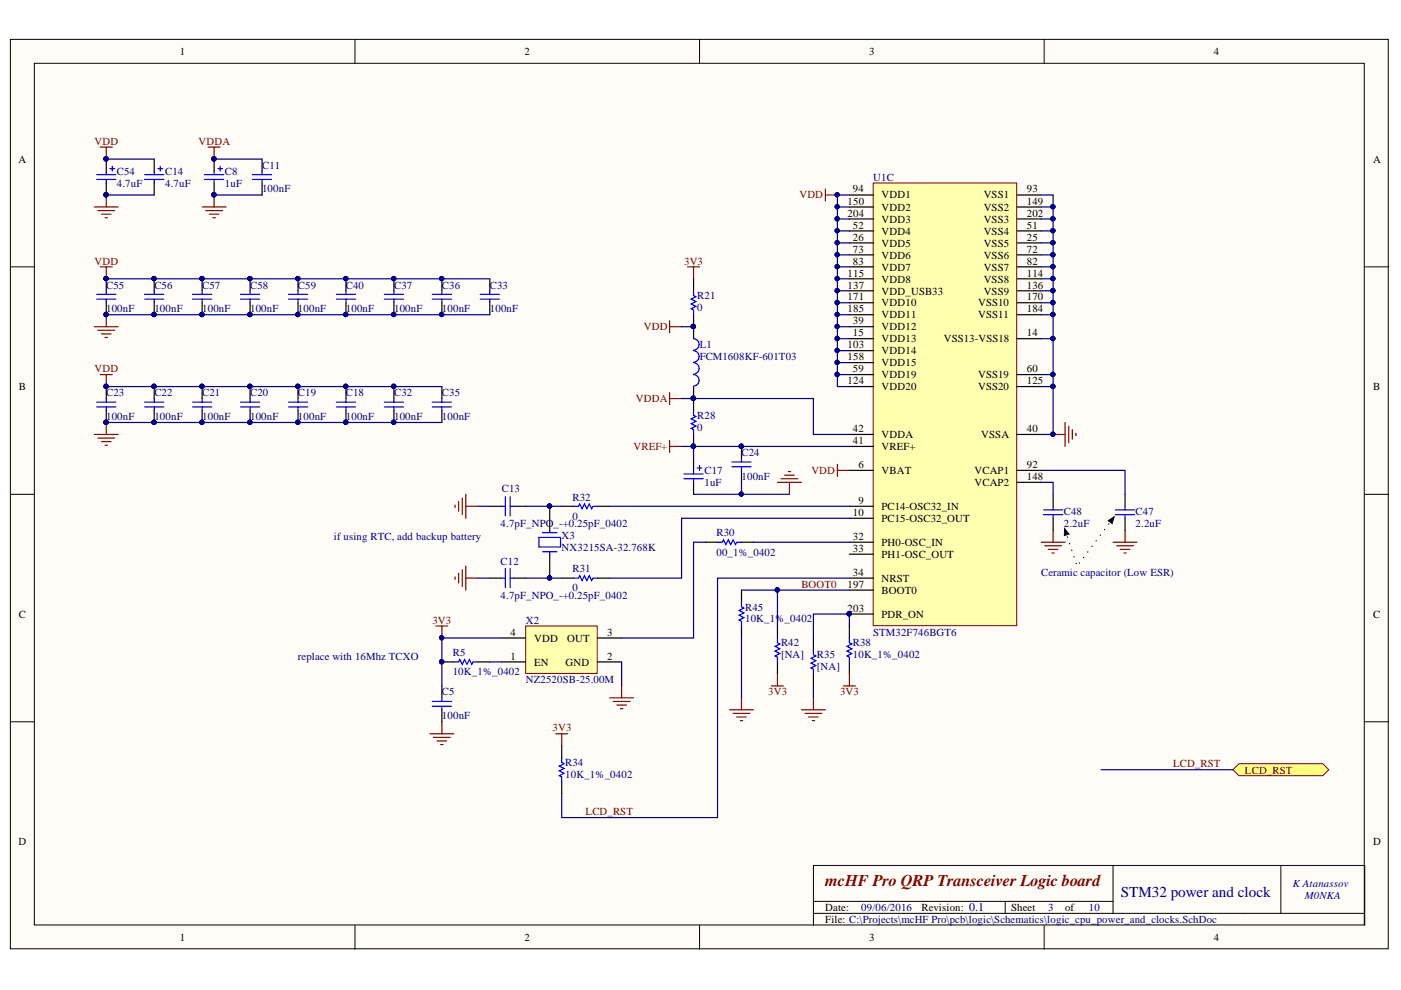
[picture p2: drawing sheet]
<svg xmlns="http://www.w3.org/2000/svg" width="297mm" height="210mm" viewBox="0 0 297 210" stroke-linecap="round" stroke-linejoin="round" font-family="sans-serif">
<defs><g id="words">
<text font-size="3.5" fill="#800000" x="175" y="187.8">mcHF Pro QRP Transceiver Logic board</text>
<text font-size="3.2" fill="#000080" x="237.7" y="190.2">STM32 power and clock</text>
<g font-size="2.3">
<text x="38.1" y="11.7">1</text>
<text x="111.2" y="11.7">2</text>
<text x="184.3" y="11.7">3</text>
<text x="257.4" y="11.7">4</text>
<text x="3.9" y="34.5">A</text>
<text x="291.1" y="34.5">A</text>
<text x="180.8" y="40.8">94</text>
<text x="217.7" y="40.8">93</text>
<text x="179.7" y="46">204</text>
<text x="179.7" y="43.4">150</text>
<text x="186.9" y="47.2">VDD3</text>
<text x="186.9" y="44.7">VDD2</text>
<text x="186.9" y="42.1">VDD1</text>
<text x="208.6" y="44.7">VSS2</text>
<text x="208.6" y="42.1">VSS1</text>
<text x="208.6" y="47.2">VSS3</text>
<text x="217.7" y="43.4">149</text>
<text x="217.7" y="46">202</text>
<text x="180.8" y="48.5">52</text>
<text x="180.8" y="51">26</text>
<text x="180.8" y="53.6">73</text>
<text x="186.9" y="49.8">VDD4</text>
<text x="186.9" y="52.3">VDD5</text>
<text x="208.6" y="49.8">VSS4</text>
<text x="208.6" y="52.3">VSS5</text>
<text x="217.7" y="48.5">51</text>
<text x="217.7" y="51">25</text>
<text x="217.7" y="53.6">72</text>
<text x="179.7" y="58.6">115</text>
<text x="180.8" y="56.1">83</text>
<text x="186.9" y="54.8">VDD6</text>
<text x="186.9" y="57.4">VDD7</text>
<text x="186.9" y="59.9">VDD8</text>
<text x="208.6" y="54.8">VSS6</text>
<text x="208.6" y="57.4">VSS7</text>
<text x="208.6" y="59.9">VSS8</text>
<text x="217.7" y="56.1">82</text>
<text x="217.7" y="58.6">114</text>
<text x="179.7" y="63.7">171</text>
<text x="179.7" y="61.2">137</text>
<text x="186.9" y="65">VDD10</text>
<text x="186.9" y="62.4">VDD_USB33</text>
<text x="207.4" y="65">VSS10</text>
<text x="208.6" y="62.4">VSS9</text>
<text x="217.7" y="63.7">170</text>
<text x="217.7" y="61.2">136</text>
<text x="179.7" y="66.2">185</text>
<text x="180.8" y="68.8">39</text>
<text x="180.8" y="71.3">15</text>
<text x="186.9" y="67.5">VDD11</text>
<text x="186.9" y="70">VDD12</text>
<text x="207.4" y="67.5">VSS11</text>
<text x="217.7" y="66.2">184</text>
<text x="217.7" y="71.3">14</text>
<text x="179.7" y="73.8">103</text>
<text x="179.7" y="76.4">158</text>
<text x="186.9" y="72.6">VDD13</text>
<text x="186.9" y="75.1">VDD14</text>
<text x="186.9" y="77.7">VDD15</text>
<text x="200.1" y="72.6">VSS13-VSS18</text>
<text x="4" y="82.7">B</text>
<text x="179.7" y="81.5">124</text>
<text x="180.8" y="78.9">59</text>
<text x="186.9" y="82.7">VDD20</text>
<text x="186.9" y="80.2">VDD19</text>
<text x="207.4" y="80.2">VSS19</text>
<text x="207.4" y="82.7">VSS20</text>
<text x="217.7" y="78.9">60</text>
<text x="217.7" y="81.5">125</text>
<text x="291.1" y="82.7">B</text>
<text x="180.8" y="94.1">41</text>
<text x="180.8" y="91.6">42</text>
<text x="186.9" y="95.4">VREF+</text>
<text x="186.9" y="92.9">VDDA</text>
<text x="208.1" y="92.9">VSSA</text>
<text x="217.7" y="91.6">40</text>
<text x="182" y="99.2">6</text>
<text x="186.9" y="100.5">VBAT</text>
<text x="206.6" y="100.5">VCAP1</text>
<text x="217.7" y="101.7">148</text>
<text x="217.7" y="99.2">92</text>
<text x="182" y="106.9">9</text>
<text x="206.6" y="103">VCAP2</text>
<text x="180.8" y="109.4">10</text>
<text x="186.9" y="108.2">PC14-OSC32_IN</text>
<text x="186.9" y="110.7">PC15-OSC32_OUT</text>
<text x="180.8" y="114.5">32</text>
<text x="180.8" y="117">33</text>
<text x="186.9" y="115.8">PH0-OSC_IN</text>
<text x="186.9" y="118.3">PH1-OSC_OUT</text>
<text x="179.7" y="124.6">197</text>
<text x="180.8" y="122.1">34</text>
<text x="186.9" y="123.4">NRST</text>
<text x="186.9" y="125.9">BOOT0</text>
<text x="4" y="131">C</text>
<text x="179.7" y="129.7">203</text>
<text x="186.9" y="131">PDR_ON</text>
<text x="291.1" y="131">C</text>
<text x="108.3" y="134.8">4</text>
<text x="113.2" y="136">VDD</text>
<text x="120.3" y="136">OUT</text>
<text x="128.7" y="134.8">3</text>
<text x="108.3" y="139.8">1</text>
<text x="113.2" y="141.1">EN</text>
<text x="119.9" y="141.1">GND</text>
<text x="128.7" y="139.8">2</text>
<text x="3.9" y="179.2">D</text>
<text x="291.1" y="179.2">D</text>
<text x="175" y="193.2">Date:</text>
<text x="175" y="195.7">File: C:\Projects\mcHF Pro\pcb\logic\Schematics\logic_cpu_power_and_clocks.SchDoc</text>
<text x="195.4" y="193.2">Revision: 0.1</text>
<text x="214.4" y="193.2">Sheet</text>
<text x="225.8" y="193.2">of</text>
<text x="38.1" y="199.5">1</text>
<text x="111.2" y="199.5">2</text>
<text x="184.3" y="199.5">3</text>
<text x="257.4" y="199.5">4</text>
</g>
<g font-size="2.3" fill="#800000">
<text x="20" y="30.7">VDD</text>
<text x="42.1" y="30.7">VDDA</text>
<text x="169.5" y="42.1">VDD</text>
<text x="20" y="56.1">VDD</text>
<text x="145" y="56.1">3V3</text>
<text x="136.5" y="70">VDD</text>
<text x="20" y="78.9">VDD</text>
<text x="134.8" y="85.3">VDDA</text>
<text x="134.3" y="95.4">VREF+</text>
<text x="172" y="100.5">VDD</text>
<text x="169.9" y="124.6">BOOT0</text>
<text x="91.7" y="132.2">3V3</text>
<text x="162.9" y="147.4">3V3</text>
<text x="178.1" y="147.4">3V3</text>
<text x="117.1" y="155">3V3</text>
<text x="248.7" y="162.7">LCD_RST</text>
<text x="264" y="164">LCD_RST</text>
<text x="124.2" y="172.9">LCD_RST</text>
</g>
<g font-size="2.3" fill="#000080">
<text x="55.6" y="35.7">C11</text>
<text x="24.8" y="37">C54</text>
<text x="24.8" y="39.5">4.7uF</text>
<text x="35" y="37">C14</text>
<text x="35" y="39.5">4.7uF</text>
<text x="47.7" y="37">C8</text>
<text x="47.7" y="39.5">1uF</text>
<text x="55.6" y="40.8">100nF</text>
<text x="185.1" y="38.3">U1C</text>
<text x="22.5" y="61.2">C55</text>
<text x="32.7" y="61.2">C56</text>
<text x="42.9" y="61.2">C57</text>
<text x="53" y="61.2">C58</text>
<text x="63.2" y="61.2">C59</text>
<text x="73.3" y="61.2">C40</text>
<text x="83.6" y="61.2">C37</text>
<text x="93.7" y="61.2">C36</text>
<text x="103.9" y="61.2">C33</text>
<text x="147.8" y="63.5">R21</text>
<text x="147.8" y="66">0</text>
<text x="22.5" y="66.2">100nF</text>
<text x="32.7" y="66.2">100nF</text>
<text x="42.9" y="66.2">100nF</text>
<text x="53" y="66.2">100nF</text>
<text x="63.2" y="66.2">100nF</text>
<text x="73.3" y="66.2">100nF</text>
<text x="83.6" y="66.2">100nF</text>
<text x="93.7" y="66.2">100nF</text>
<text x="103.9" y="66.2">100nF</text>
<text x="148.3" y="73.8">L1</text>
<text x="148.3" y="76.4">FCM1608KF-601T03</text>
<text x="22.5" y="84">C23</text>
<text x="32.7" y="84">C22</text>
<text x="42.9" y="84">C21</text>
<text x="53" y="84">C20</text>
<text x="63.2" y="84">C19</text>
<text x="73.3" y="84">C18</text>
<text x="83.6" y="84">C32</text>
<text x="93.7" y="84">C35</text>
<text x="22.5" y="89.1">100nF</text>
<text x="32.7" y="89.1">100nF</text>
<text x="42.9" y="89.1">100nF</text>
<text x="53" y="89.1">100nF</text>
<text x="63.2" y="89.1">100nF</text>
<text x="73.3" y="89.1">100nF</text>
<text x="83.6" y="89.1">100nF</text>
<text x="93.7" y="89.1">100nF</text>
<text x="147.8" y="88.8">R28</text>
<text x="147.8" y="91.3">0</text>
<text x="149.4" y="100.5">C17</text>
<text x="157.2" y="96.7">C24</text>
<text x="157.2" y="101.7">100nF</text>
<text x="106.4" y="104.4">C13</text>
<text x="121.4" y="106.1">R32</text>
<text x="149.4" y="103">1uF</text>
<text x="106.1" y="111.7">4.7pF_NPO_-+0.25pF_0402</text>
<text x="121.4" y="110.2">0</text>
<text x="151.9" y="113.7">R30</text>
<text x="225.6" y="109.2">C48</text>
<text x="225.6" y="111.7">2.2uF</text>
<text x="240.8" y="109.2">C47</text>
<text x="240.8" y="111.7">2.2uF</text>
<text x="70.8" y="114.5">if using RTC, add backup battery</text>
<text x="106.1" y="119.8">C12</text>
<text x="119.1" y="114.2">X3</text>
<text x="119.1" y="116.8">NX3215SA-32.768K</text>
<text x="151.9" y="117.8">00_1%_0402</text>
<text x="121.4" y="121.3">R31</text>
<text x="121.4" y="125.4">0</text>
<text x="220.7" y="122.1">Ceramic capacitor (Low ESR)</text>
<text x="106.1" y="126.9">4.7pF_NPO_-+0.25pF_0402</text>
<text x="158" y="129.4">R45</text>
<text x="158" y="132">10K_1%_0402</text>
<text x="111.5" y="132.2">X2</text>
<text x="165.6" y="137.1">R42</text>
<text x="180.8" y="137.1">R38</text>
<text x="185.1" y="134.8">STM32F746BGT6</text>
<text x="63.2" y="139.8">replace with 16Mhz TCXO</text>
<text x="96" y="139.1">R5</text>
<text x="96" y="143.1">10K_1%_0402</text>
<text x="165.6" y="139.6">[NA]</text>
<text x="173.2" y="139.6">R35</text>
<text x="173.2" y="142.1">[NA]</text>
<text x="180.8" y="139.6">10K_1%_0402</text>
<text x="93.7" y="147.4">C5</text>
<text x="111.5" y="144.9">NZ2520SB-25.00M</text>
<text x="93.7" y="152.5">100nF</text>
<text x="119.8" y="162.4">R34</text>
<text x="119.8" y="165">10K_1%_0402</text>
<text x="274.1" y="188.1">K Atanassov</text>
<text x="276.6" y="190.6">M0NKA</text>
<text x="182.6" y="193.2">09/06/2016</text>
<text x="222.3" y="193.2">3</text>
<text x="230.9" y="193.2">10</text>
</g>
</g></defs>
<g fill="#fffcf8" stroke="#000" stroke-width=".21">
<path d="M2.2 8.3h292.1v192.9h-292.1z"/>
<path d="M7.3 13.4h282v182.7h-282z"/>
</g>
<g fill="none" stroke="#000" stroke-width=".21">
<path d="M75.3 8.3v5.1M148.3 8.3v5.1M221.4 8.3v5.1M2.2 56.6h5.1M289.4 56.6h5M2.2 104.8h5.1M225.7 112.1l.9 1.1-.9 .3zM235 110.4l1.2-.8-.4 1.4zM289.4 104.8h5M2.2 153h5.1M289.4 153h5M75.3 196.2v5.1"/>
<path d="M148.3 196.2v5.1M172.5 196.2v-12.7h116.9v12.7M172.5 193.7h116.9M172.5 191.1h63.5M213.1 191.1v2.6M221.4 196.2v5.1M236 183.5v10.2M271.6 183.5v10.2"/>
</g>
<g fill="none" stroke="#800000" stroke-width=".25">
<path d="M145.8 56.6h2.5M147 56.6v2.5M175 40.1v2.5M175 41.3h2.5M142 68v2.5M142 69.3h2.5M142 83.2v2.6M142 93.4v2.5M142 84.5h2.5M142 94.7h2.5M167.1 100h.5M177.5 98.5v2.5"/>
<path d="M177.5 99.7h2.6M223.3 92.1h2.5M225.8 89.6v5.1M226.6 90.3v3.6M227.3 91.1v2M228.1 91.9v.5M164.8 102.3h5.1M165.6 101.5h3.6M166.4 100.7h2M167.4 102.3v2.5M220.7 115h5.1M221.5 115.7h3.6"/>
<path d="M222.3 116.5h2M223 117.2h.5M223.3 112.4v2.6M236 115h5.1M236.8 115.7h3.5M237.5 116.5h2M238.3 117.2h.5M238.5 112.4v2.6"/>
</g>
<path d="M225.8 112.4l2.6 7.6M236 109.9l-7.6 10.1" fill="none" stroke="#000" stroke-width=".25" stroke-dasharray="0 1.4"/>
<path d="M225.7 112.1l.9 1.1-.9 .3zM235 110.4l1.2-.8-.4 1.4z" fill="#000"/>
<g fill="#000080" stroke="#000080" stroke-width=".21">
<circle cx="223.2" cy="92.1" r=".46"/>
<circle cx="157.2" cy="94.6" r=".46"/>
<circle cx="147" cy="69.2" r=".46"/>
<circle cx="177.5" cy="41.3" r=".46"/>
<circle cx="147" cy="84.4" r=".46"/>
<circle cx="147" cy="94.6" r=".46"/>
</g>
<path d="M147 59.1v2.6M147 66.7v5.1M147 82v5M147 92.1v2.6M147 97.2v2.5M157.2 94.7v2.5M157.2 99.7v2.6M147 102.3v2.5M223.3 104.8v2.5M223.3 109.9v2.5M238.5 104.8v2.5M238.5 109.9v2.5" fill="none" stroke="#000" stroke-width=".25"/>
<g fill="none" stroke="#00f" stroke-width=".25">
<path d="M147 71.8a1.22 1.22 0 0 1 1.2 1.2 1.22 1.22 0 0 1-1.2 1.2M147 74.3a1.23 1.23 0 0 1 1.2 1.3 1.23 1.23 0 0 1-1.2 1.2M147 76.9a1.22 1.22 0 0 1 1.2 1.2 1.22 1.22 0 0 1-1.2 1.2M147 79.4a1.22 1.22 0 0 1 1.2 1.2 1.22 1.22 0 0 1-1.2 1.3M147 61.7v1l.6 .2-1.1 .5 1.1 .5-1.1 .5 1.1 .6-1.1 .5 .5 .2v1M147 87v1.1l.6 .2-1.1 .5 1.1 .5-1.1 .5 1.1 .5-1.1 .5 .5 .3v1M147 99.7v.8M147.8 99.2h1M148.3 98.7v1M155.2 98h4M155.2 99h4M157.2 97.2v.8"/>
<path d="M157.2 99v.7M145 100.5h4.1M145 101.5h4.1M147 101.5v.8M221.3 108.1h4M221.3 109.1h4M223.3 107.3v.8M223.3 109.1v.8M236.5 108.1h4.1M236.5 109.1h4.1M238.5 107.3v.8M238.5 109.1v.8"/>
</g>
<path d="M185.1 38.8h30.5v93.9h-30.5z" fill="#ffffb0" stroke="#800000" stroke-width=".21"/>
<g fill="none" stroke="#000" stroke-width=".25">
<path d="M22.5 33.7v2.6M22.5 38.8v2.5M32.7 33.7v2.6M32.7 38.8v2.5M45.4 33.7v2.6M45.4 38.8v2.5M55.6 33.7v2.6M55.6 38.8v2.5M22.5 59.1v2.6M32.7 59.1v2.6M42.9 59.1v2.6M53 59.1v2.6"/>
<path d="M63.2 59.1v2.6M73.4 59.1v2.6M83.5 59.1v2.6M93.7 59.1v2.6M103.8 59.1v2.6M180.1 43.9h5.1M180.1 41.3h5.1M180.1 49h5.1M180.1 46.4h5.1M180.1 51.5h5.1M180.1 54h5.1M180.1 56.6h5.1"/>
<path d="M180.1 59.1h5.1M215.7 43.9h5M215.7 41.3h5M215.7 49h5M215.7 46.4h5M215.7 51.5h5M215.7 54h5M215.7 56.6h5M215.7 59.1h5M22.5 64.2v2.5M32.7 64.2v2.5M42.9 64.2v2.5"/>
<path d="M53 64.2v2.5M63.2 64.2v2.5M73.4 64.2v2.5M83.5 64.2v2.5M93.7 64.2v2.5M103.8 64.2v2.5M180.1 64.2h5.1M180.1 66.7h5.1M180.1 71.8h5.1M180.1 79.4h5.1M180.1 69.3h5.1M180.1 74.3h5.1"/>
<path d="M180.1 76.9h5.1M180.1 61.7h5.1M215.7 64.2h5M215.7 66.7h5M215.7 71.8h5M215.7 79.4h5M215.7 61.7h5M22.5 82v2.5M22.5 87v2.6M32.7 82v2.5M32.7 87v2.6M42.9 82v2.5"/>
<path d="M42.9 87v2.6M53 82v2.5M53 87v2.6M63.2 82v2.5M63.2 87v2.6M73.4 82v2.5M73.4 87v2.6M83.5 82v2.5M83.5 87v2.6M93.7 82v2.5M93.7 87v2.6M180.1 99.7h5.1"/>
<path d="M180.1 92.1h5.1M180.1 94.7h5.1M180.1 82h5.1M215.7 99.7h5M215.7 92.1h5M215.7 82h5M116.6 107.3v5.1M116.6 117.5v5.1M119.1 107.3h2.5M126.7 107.3h2.6M180.1 107.3h5.1M180.1 109.9h5.1"/>
<path d="M180.1 115h5.1M180.1 117.5h5.1M215.7 102.3h5M119.1 122.6h2.5M126.7 122.6h2.6M180.1 122.6h5.1M180.1 125.1h5.1M180.1 130.2h5.1"/>
</g>
<g fill="#000080" stroke="#000080" stroke-width=".21">
<circle cx="180" cy="130.1" r=".46"/>
<circle cx="22.5" cy="89.5" r=".46"/>
<circle cx="45.3" cy="33.7" r=".46"/>
<circle cx="45.3" cy="41.3" r=".46"/>
<circle cx="22.5" cy="66.7" r=".46"/>
<circle cx="22.5" cy="41.3" r=".46"/>
<circle cx="22.5" cy="59.1" r=".46"/>
<circle cx="32.6" cy="66.7" r=".46"/>
<circle cx="32.6" cy="59.1" r=".46"/>
<circle cx="42.8" cy="66.7" r=".46"/>
<circle cx="42.8" cy="59.1" r=".46"/>
<circle cx="53" cy="66.7" r=".46"/>
<circle cx="53" cy="59.1" r=".46"/>
<circle cx="63.1" cy="66.7" r=".46"/>
<circle cx="63.1" cy="59.1" r=".46"/>
<circle cx="73.3" cy="66.7" r=".46"/>
<circle cx="73.3" cy="59.1" r=".46"/>
<circle cx="83.5" cy="66.7" r=".46"/>
<circle cx="83.5" cy="59.1" r=".46"/>
<circle cx="93.6" cy="66.7" r=".46"/>
<circle cx="93.6" cy="59.1" r=".46"/>
<circle cx="22.5" cy="81.9" r=".46"/>
<circle cx="32.6" cy="89.5" r=".46"/>
<circle cx="32.6" cy="81.9" r=".46"/>
<circle cx="42.8" cy="89.5" r=".46"/>
<circle cx="42.8" cy="81.9" r=".46"/>
<circle cx="53" cy="89.5" r=".46"/>
<circle cx="53" cy="81.9" r=".46"/>
<circle cx="63.1" cy="89.5" r=".46"/>
<circle cx="63.1" cy="81.9" r=".46"/>
<circle cx="73.3" cy="89.5" r=".46"/>
<circle cx="73.3" cy="81.9" r=".46"/>
<circle cx="83.5" cy="89.5" r=".46"/>
<circle cx="83.5" cy="81.9" r=".46"/>
<circle cx="22.5" cy="33.7" r=".46"/>
<circle cx="116.5" cy="107.3" r=".46"/>
<circle cx="116.5" cy="122.5" r=".46"/>
</g>
<g fill="none" stroke="#800000" stroke-width=".25">
<path d="M21.3 31.2h2.5M22.5 31.2v2.5M44.1 31.2h2.6M45.4 31.2v2.5M20 43.9h5.1M20.7 44.6h3.6M21.3 56.6h2.5M21.5 45.4h2M22.3 46.2h.5M22.5 41.3v2.6M22.5 56.6v2.5M42.9 43.9h5"/>
<path d="M43.6 44.6h3.6M44.4 45.4h2M45.1 46.2h.6M45.4 41.3v2.6M20 69.3h5.1M20.7 70h3.6M21.3 79.4h2.5M21.5 70.8h2M22.3 71.6h.5M22.5 66.7v2.6M22.5 79.4v2.6M20 92.1h5.1"/>
<path d="M20.7 92.9h3.6M21.5 93.6h2M22.3 94.4h.5M22.5 89.6v2.5M96.5 107.1v.5M97.2 106.3v2.1M98 105.6v3.5M98.8 104.8v5.1M98.8 107.3h2.5M96.5 122.3v.5M97.2 121.6v2M98 120.8v3.6"/>
<path d="M98.8 120v5.1M98.8 122.6h2.5M154.7 150.5h5.1M155.4 151.3h3.6M156.2 152h2M157 152.8h.5M157.2 148v2.5M163.6 145.4h2.5M164.8 142.9v2.5"/>
</g>
<g fill="none" stroke="#00f" stroke-width=".25">
<path d="M20.5 37h4.1M20.5 38h4.1M22.5 36.3v.7M22.5 38v.8M23.3 35.8h1M23.8 35.3v1M30.7 37h4M30.7 38h4M32.7 36.3v.7M32.7 38v.8M33.5 35.8h1M34 35.3v1"/>
<path d="M43.4 37h4M43.4 38h4M45.4 36.3v.7M45.4 38v.8M46.2 35.8h1M46.7 35.3v1M53.5 37h4.1M53.5 38h4.1M55.6 36.3v.7M55.6 38v.8M20.5 62.4h4.1M20.5 63.4h4.1"/>
<path d="M22.5 61.7v.7M22.5 63.4v.8M30.7 62.4h4M30.7 63.4h4M32.7 61.7v.7M32.7 63.4v.8M40.8 62.4h4.1M40.8 63.4h4.1M42.9 61.7v.7M42.9 63.4v.8M51 62.4h4.1M51 63.4h4.1"/>
<path d="M53 61.7v.7M53 63.4v.8M61.2 62.4h4M61.2 63.4h4M63.2 61.7v.7M63.2 63.4v.8M71.3 62.4h4.1M71.3 63.4h4.1M73.4 61.7v.7M73.4 63.4v.8M81.5 62.4h4.1M81.5 63.4h4.1"/>
<path d="M83.5 61.7v.7M83.5 63.4v.8M91.6 62.4h4.1M91.6 63.4h4.1M93.7 61.7v.7M93.7 63.4v.8M101.8 62.4h4.1M101.8 63.4h4.1M103.8 61.7v.7M103.8 63.4v.8M20.5 85.3h4.1M20.5 86.3h4.1"/>
<path d="M22.5 84.5v.8M22.5 86.3v.7M30.7 85.3h4M30.7 86.3h4M32.7 84.5v.8M32.7 86.3v.7M40.8 85.3h4.1M40.8 86.3h4.1M42.9 84.5v.8M42.9 86.3v.7M51 85.3h4.1M51 86.3h4.1"/>
<path d="M53 84.5v.8M53 86.3v.7M61.2 85.3h4M61.2 86.3h4M63.2 84.5v.8M63.2 86.3v.7M71.3 85.3h4.1M71.3 86.3h4.1M73.4 84.5v.8M73.4 86.3v.7M81.5 85.3h4.1M81.5 86.3h4.1"/>
<path d="M83.5 84.5v.8M83.5 86.3v.7M91.6 85.3h4.1M91.6 86.3h4.1M93.7 84.5v.8M93.7 86.3v.7M114.3 113.9h4.5v2.1h-4.5zM115 117h3.1M115 112.9h3.1M116.6 112.4v.5M116.6 117v.5M121.6 107.3h1.1l.2-.5 .5 1.1 .5-1.1 .5 1.1 .5-1.1 .5 1.1 .3-.6h1"/>
<path d="M121.6 122.6h1.1l.2-.5 .5 1 .5-1 .5 1 .5-1 .5 1 .3-.5h1"/>
</g>
<path d="M111.4 132.7h15.2v10.1h-15.2z" fill="#ffffb0" stroke="#800000" stroke-width=".21"/>
<g fill="none" stroke="#000" stroke-width=".25">
<path d="M103.8 107.3h2.6M108.9 107.3h2.6M149.6 115h2.5M157.2 115h2.6M103.8 122.6h2.6M106.4 135.3h5.1M108.9 122.6h2.6M126.7 135.3h5.1M157.2 125.1v2.6M157.2 132.7v2.6M164.8 132.7v2.6M172.5 135.3v2.5"/>
<path d="M180.1 132.7v2.6M93.7 140.3h2.5M93.7 145.4v2.6M93.7 150.5v2.5M101.3 140.3h2.5M106.4 140.3h5.1M119.1 158.1v2.6M126.7 140.3h5.1M164.8 140.3v2.6M172.5 142.9v2.5M180.1 140.3v2.6M119.1 165.7v2.6"/>
</g>
<g fill="none" stroke="#800000" stroke-width=".25">
<path d="M92.4 132.7h2.6M93.7 132.7v2.6M91.1 155.6h5.1M91.9 156.3h3.6M92.7 157.1h2M93.4 157.9h.5M93.7 153v2.6M117.8 155.6h2.6M119.1 155.6v2.5M129.3 148h5M130 148.7h3.6M130.8 149.5h2"/>
<path d="M131.5 150.2h.6M131.8 145.4v2.6M169.9 150.5h5.1M170.7 151.3h3.5M171.4 152h2.1M172.2 152.8h.5M172.5 148v2.5M178.8 145.4h2.6M180.1 142.9v2.5"/>
</g>
<g fill="#000080" stroke="#000080" stroke-width=".21">
<circle cx="93.6" cy="140.3" r=".46"/>
<circle cx="93.6" cy="135.2" r=".46"/>
</g>
<g fill="none" stroke="#00f" stroke-width=".25">
<path d="M106.4 107.3h.8M107.2 105.3v4.1M108.2 105.3v4.1M108.2 107.3h.7M152.1 115h1l.3-.5 .5 1 .5-1 .5 1 .5-1 .5 1 .3-.5h1M106.4 122.6h.8M107.2 120.5v4.1M108.2 120.5v4.1M108.2 122.6h.7M157.2 127.7v1l.5 .2-1 .5 1 .5-1 .5 1 .6-1 .5 .5 .2v1M164.8 135.3v1l.5 .2-1 .5 1 .6-1 .5 1 .5-1 .5 .5 .2v1M172.5 137.8v1l.5 .3-1 .5 1 .5-1 .5 1 .5-1 .5 .5 .3v1"/>
<path d="M180.1 135.3v1l.5 .2-1 .5 1 .6-1 .5 1 .5-1 .5 .5 .2v1M91.6 148.7h4.1M91.6 149.7h4.1M93.7 148v.7M93.7 149.7v.8M96.2 140.3h1l.3-.5 .5 1.1 .5-1.1 .5 1.1 .5-1.1 .5 1.1 .3-.6h1M119.1 160.7v1l.5 .2-1 .5 1 .5-1 .5 1 .6-1 .5 .5 .2v1"/>
</g>
<path d="M261.4 163.2l1.3-1.3h17.8l1.2 1.3-1.2 1.3h-17.8z" fill-rule="evenodd" fill="#ffff80" stroke="#800000" stroke-width=".21"/>
<g fill="none" stroke="#000080" stroke-width=".25">
<path d="M22.5 33.7h10.2M45.4 33.7h10.2M22.5 59.1h81.3M22.5 41.3h10.2M45.4 41.3h10.2M177.5 43.9h2.6M177.5 46.4h2.6M177.5 49h2.6M177.5 51.5h2.6M177.5 54h2.6M177.5 56.6h2.6M177.5 59.1h2.6"/>
<path d="M180.1 41.3h-2.6v40.7h2.6M220.7 41.3h2.6v50.8h-2.6M220.7 43.9h2.6M220.7 46.4h2.6M220.7 49h2.6M220.7 51.5h2.6M220.7 54h2.6M220.7 56.6h2.6M220.7 59.1h2.6M22.5 66.7h81.3M144.5 69.3h2.5M177.5 61.7h2.6"/>
<path d="M177.5 64.2h2.6M177.5 66.7h2.6M177.5 69.3h2.6M177.5 71.8h2.6M177.5 74.3h2.6M177.5 76.9h2.6M177.5 79.4h2.6M220.7 61.7h2.6M220.7 64.2h2.6M220.7 66.7h2.6M220.7 71.8h2.6M220.7 79.4h2.6"/>
<path d="M22.5 82h71.2M22.5 89.6h71.2M144.5 94.7h35.6M144.5 84.5h28v7.6h7.6M147 94.7v2.5M220.7 99.7h17.8v5.1M220.7 82h2.6M101.3 107.3h2.5M111.5 107.3h7.6M129.3 107.3h50.8M149.6 115h-2.6v20.3h-15.2M157.2 102.3v2.5h-10.2"/>
<path d="M157.2 104.8h10.2M159.8 115h20.3M180.1 109.9h-35.6v12.7h-15.2M220.7 102.3h2.6v2.5M101.3 122.6h2.5M106.4 135.3h-12.7v10.1M111.5 122.6h7.6M157.2 125.1h22.9M157.2 135.3v12.7M164.8 125.1v7.6M180.1 122.6h-28v50.7h-33v-5M180.1 132.7v-2.5h-7.6v5.1"/>
<path d="M103.8 140.3h2.6M131.8 140.3v5.1M172.5 145.4v2.6M233.4 163.2h28"/>
</g>
<g fill="#000080" stroke="#000080" stroke-width=".21">
<circle cx="177.5" cy="43.8" r=".46"/>
<circle cx="177.5" cy="46.4" r=".46"/>
<circle cx="177.5" cy="48.9" r=".46"/>
<circle cx="177.5" cy="51.4" r=".46"/>
<circle cx="177.5" cy="54" r=".46"/>
<circle cx="177.5" cy="56.5" r=".46"/>
<circle cx="177.5" cy="59.1" r=".46"/>
<circle cx="177.5" cy="61.6" r=".46"/>
<circle cx="177.5" cy="64.2" r=".46"/>
<circle cx="177.5" cy="66.7" r=".46"/>
<circle cx="177.5" cy="69.2" r=".46"/>
<circle cx="177.5" cy="71.8" r=".46"/>
<circle cx="177.5" cy="74.3" r=".46"/>
<circle cx="177.5" cy="76.8" r=".46"/>
<circle cx="177.5" cy="79.4" r=".46"/>
<circle cx="223.2" cy="43.8" r=".46"/>
<circle cx="223.2" cy="46.4" r=".47"/>
<circle cx="223.2" cy="48.9" r=".46"/>
<circle cx="223.2" cy="51.4" r=".46"/>
<circle cx="223.2" cy="54" r=".47"/>
<circle cx="223.2" cy="56.5" r=".46"/>
<circle cx="223.2" cy="59.1" r=".46"/>
<circle cx="223.2" cy="61.6" r=".47"/>
<circle cx="223.2" cy="64.2" r=".47"/>
<circle cx="223.2" cy="66.7" r=".46"/>
<circle cx="223.2" cy="71.8" r=".47"/>
<circle cx="223.2" cy="79.4" r=".47"/>
<circle cx="223.2" cy="81.9" r=".46"/>
<circle cx="147" cy="94.6" r=".46"/>
<circle cx="157.2" cy="94.6" r=".46"/>
<circle cx="147" cy="84.4" r=".46"/>
<circle cx="223.2" cy="92.1" r=".46"/>
<circle cx="157.2" cy="104.8" r=".46"/>
<circle cx="147" cy="69.2" r=".46"/>
<circle cx="177.5" cy="41.3" r=".46"/>
<circle cx="83.5" cy="81.9" r=".46"/>
<circle cx="73.3" cy="81.9" r=".46"/>
<circle cx="63.1" cy="81.9" r=".46"/>
<circle cx="53" cy="81.9" r=".46"/>
<circle cx="42.8" cy="81.9" r=".46"/>
<circle cx="32.6" cy="81.9" r=".46"/>
<circle cx="22.5" cy="81.9" r=".46"/>
<circle cx="22.5" cy="89.5" r=".46"/>
<circle cx="32.6" cy="89.5" r=".46"/>
<circle cx="42.8" cy="89.5" r=".46"/>
<circle cx="53" cy="89.5" r=".46"/>
<circle cx="63.1" cy="89.5" r=".46"/>
<circle cx="73.3" cy="89.5" r=".46"/>
<circle cx="83.5" cy="89.5" r=".46"/>
<circle cx="45.3" cy="33.7" r=".46"/>
<circle cx="45.3" cy="41.3" r=".46"/>
<circle cx="93.6" cy="59.1" r=".46"/>
<circle cx="83.5" cy="59.1" r=".46"/>
<circle cx="73.3" cy="59.1" r=".46"/>
<circle cx="63.1" cy="59.1" r=".46"/>
<circle cx="53" cy="59.1" r=".46"/>
<circle cx="42.8" cy="59.1" r=".46"/>
<circle cx="32.6" cy="59.1" r=".46"/>
<circle cx="22.5" cy="59.1" r=".46"/>
<circle cx="22.5" cy="66.7" r=".46"/>
<circle cx="32.6" cy="66.7" r=".46"/>
<circle cx="42.8" cy="66.7" r=".46"/>
<circle cx="53" cy="66.7" r=".46"/>
<circle cx="63.1" cy="66.7" r=".46"/>
<circle cx="73.3" cy="66.7" r=".46"/>
<circle cx="83.5" cy="66.7" r=".46"/>
<circle cx="93.6" cy="66.7" r=".46"/>
<circle cx="22.5" cy="33.7" r=".46"/>
<circle cx="22.5" cy="41.3" r=".46"/>
<circle cx="164.8" cy="125.1" r=".46"/>
<circle cx="116.5" cy="122.5" r=".46"/>
<circle cx="116.5" cy="107.3" r=".46"/>
<circle cx="93.6" cy="135.2" r=".46"/>
<circle cx="93.6" cy="140.3" r=".46"/>
<circle cx="180" cy="130.1" r=".46"/>
</g>
<use href="#words"/>
</svg>
